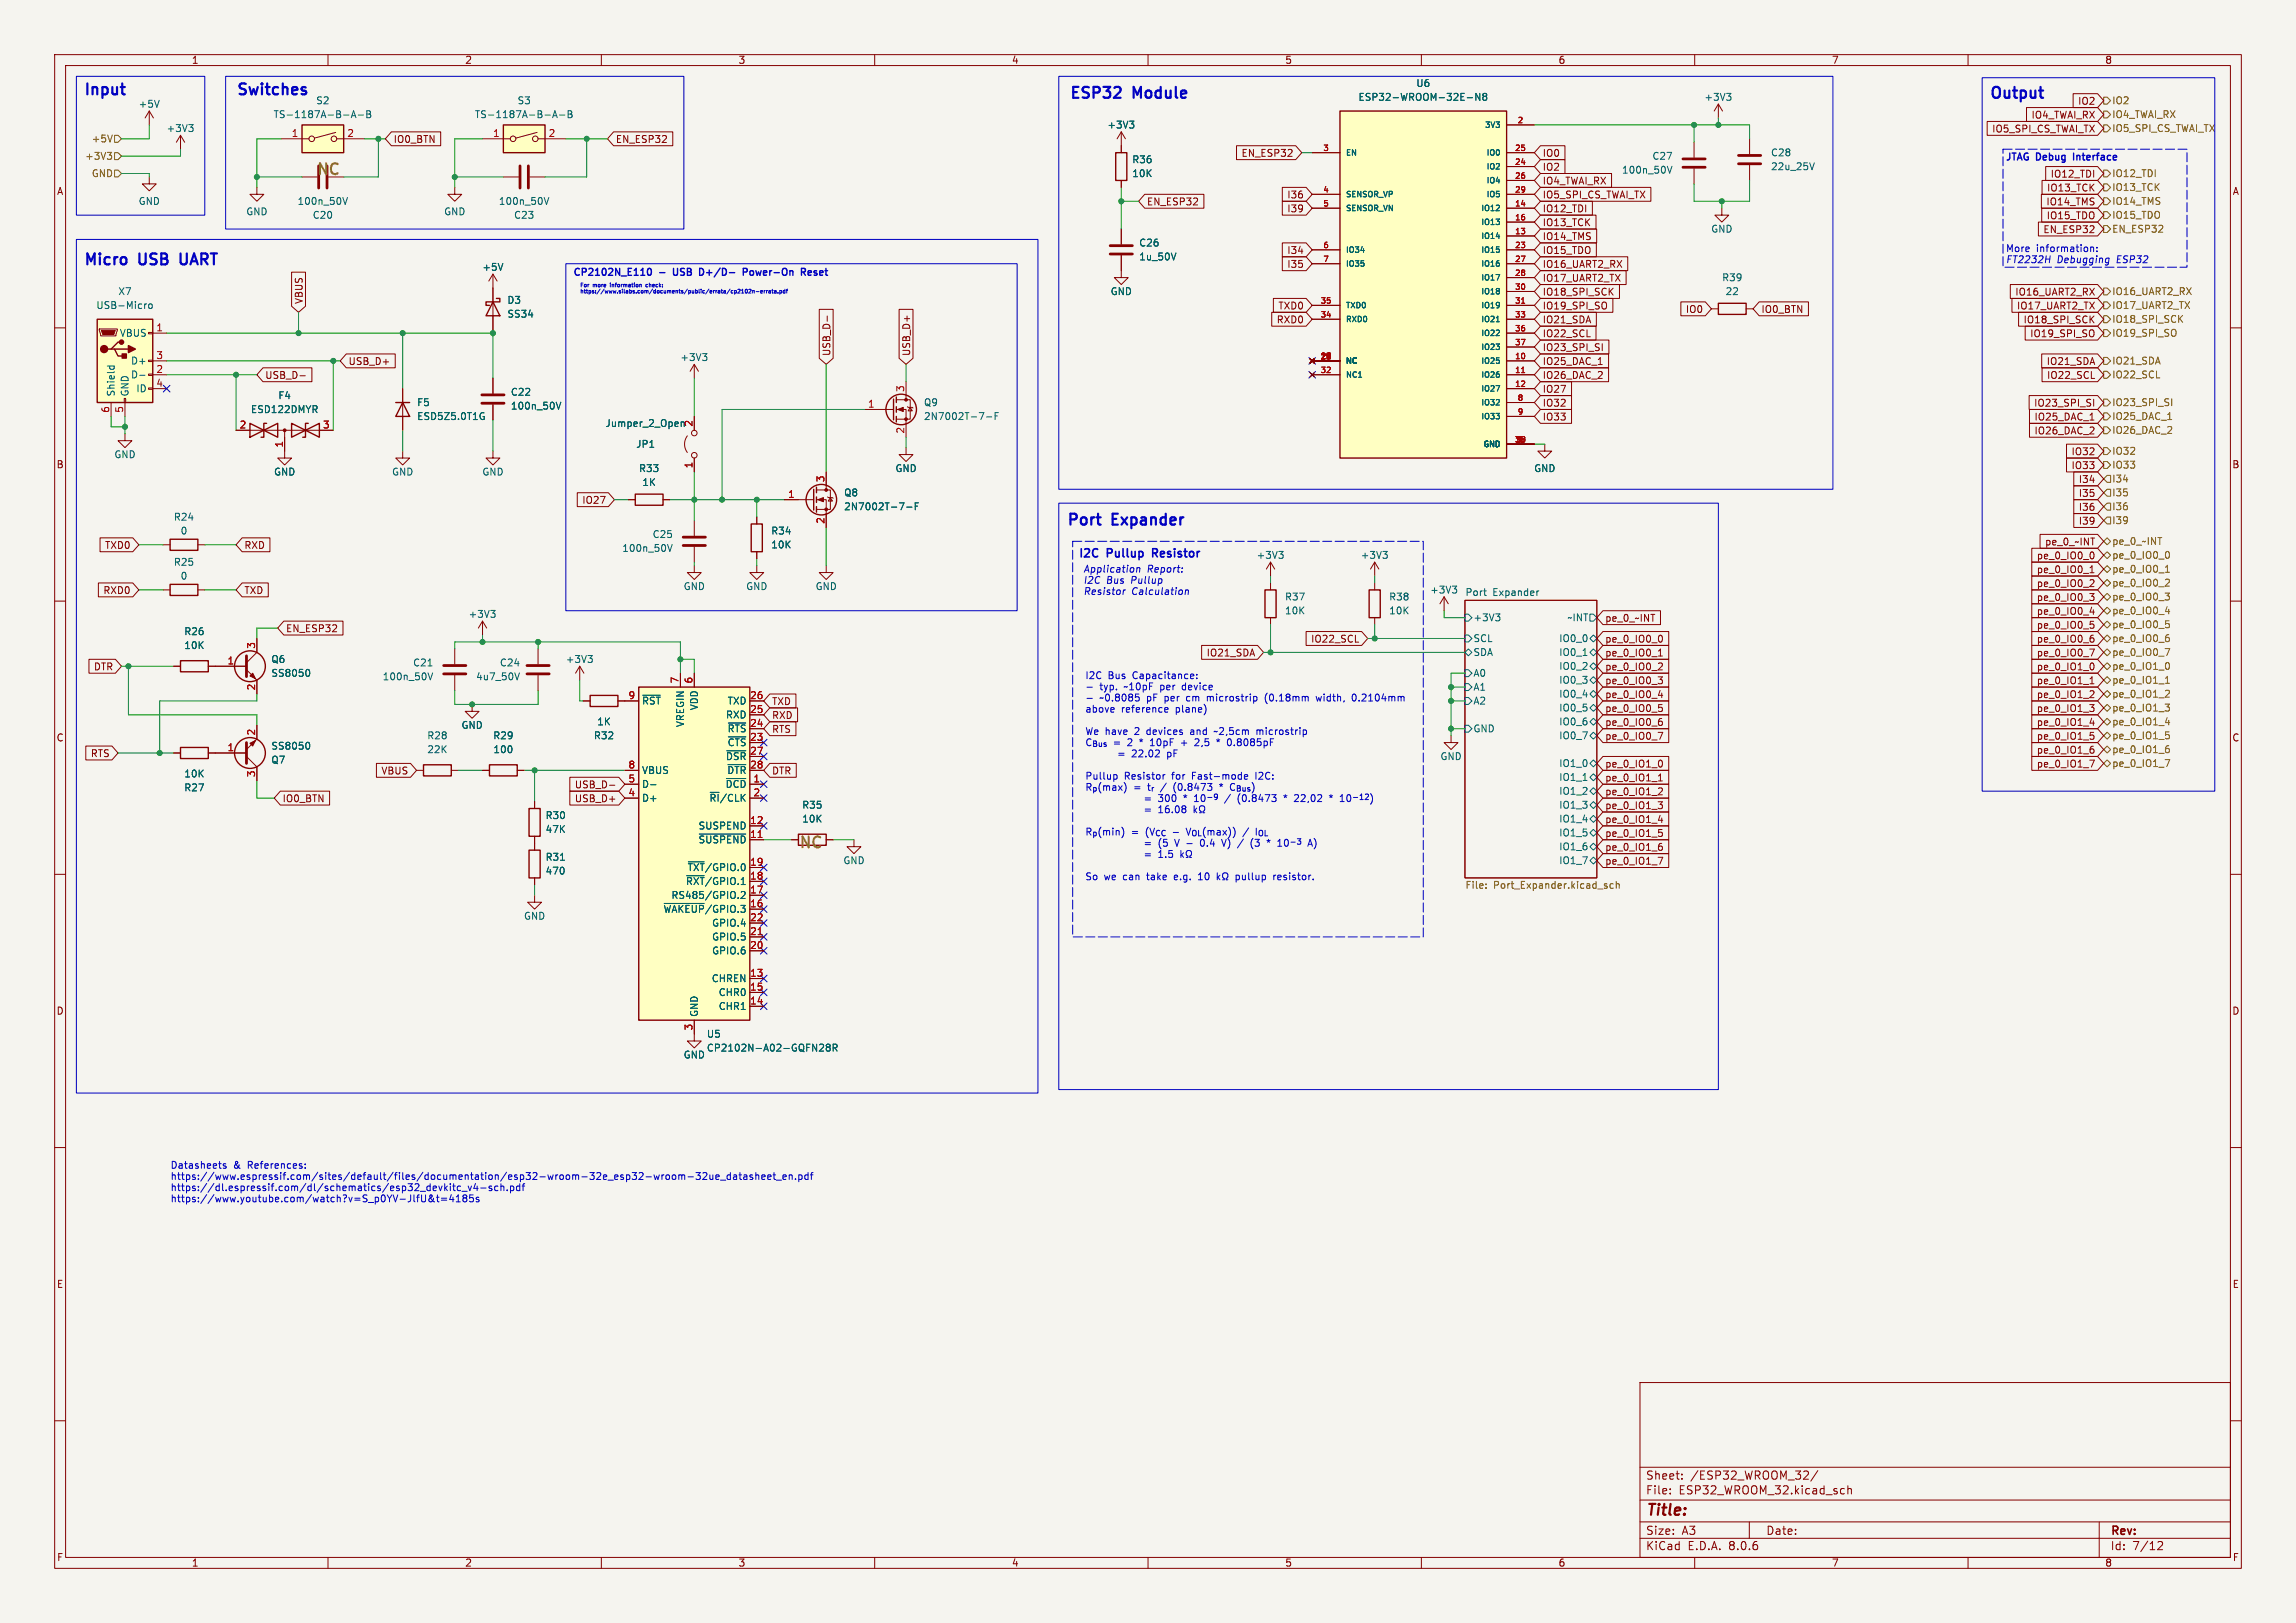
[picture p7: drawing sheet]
<svg xmlns="http://www.w3.org/2000/svg" width="420mm" height="297mm" viewBox="0 0 420 297" stroke-linecap="round" stroke-linejoin="round" font-family="sans-serif">
<defs><g id="words">
<g font-size="2.8" fill="#0000c2">
<text x="15.2" y="17.5">Input</text>
<text x="43.2" y="17.5">Switches</text>
<text x="195.6" y="18.2">ESP32</text>
<text x="207.4" y="18.2">Module</text>
<text x="363.9" y="18.2">Output</text>
<text x="15.2" y="48.6">Micro</text>
<text x="25.6" y="48.6">USB</text>
<text x="33.9" y="48.6">UART</text>
<text x="195.1" y="96.3">Port</text>
<text x="203.6" y="96.3">Expander</text>
</g>
<g font-size="2.8" fill="#f90">
<text x="57.8" y="32.1">NC</text>
<text x="146" y="155.3">NC</text>
</g>
<text font-size="2.8" fill="#840000" x="301" y="277.9">Title:</text>
<g font-size="2.1" fill="#0000c2">
<text x="197.2" y="102.1">I2C</text>
<text x="202.6" y="102.1">Pullup</text>
<text x="211.5" y="102.1">Resistor</text>
</g>
<g font-size="2.1" fill="#840000">
<text x="301" y="273.7">File:</text>
<text x="301" y="271">Sheet:</text>
<text x="307.1" y="273.7">ESP32_WROOM_32.kicad_sch</text>
<text x="309.2" y="271">/ESP32_WROOM_32/</text>
<text x="301" y="281.1">Size:</text>
<text x="307.6" y="281.1">A3</text>
<text x="323" y="281.1">Date:</text>
<text x="386" y="281.3">Rev:</text>
<text x="301" y="283.9">KiCad</text>
<text x="308.7" y="283.9">E.D.A.</text>
<text x="316.3" y="283.9">8.0.6</text>
<text x="386" y="283.9">Id:</text>
<text x="390.1" y="283.9">7/12</text>
</g>
<g font-size="1.8" fill="#840000">
<text x="35" y="11.9">1</text>
<text x="85" y="11.9">2</text>
<text x="135" y="11.9">3</text>
<text x="185" y="11.9">4</text>
<text x="235" y="11.9">5</text>
<text x="285" y="11.9">6</text>
<text x="335" y="11.9">7</text>
<text x="385" y="11.9">8</text>
<text x="371.5" y="21.9">IO4_TWAI_RX</text>
<text x="380" y="19.4">IO2</text>
<text x="71.9" y="26.4">IO0_BTN</text>
<text x="112.6" y="26.4">EN_ESP32</text>
<text x="227" y="28.9">EN_ESP32</text>
<text x="282.1" y="28.9">IO0</text>
<text x="364.3" y="24.5">IO5_SPI_CS_TWAI_TX</text>
<text x="10.3" y="35.9">A</text>
<text x="282.1" y="31.4">IO2</text>
<text x="282.1" y="34">IO4_TWAI_RX</text>
<text x="374.3" y="35.2">IO13_TCK</text>
<text x="375" y="32.7">IO12_TDI</text>
<text x="408.3" y="35.9">A</text>
<text x="209.7" y="37.8">EN_ESP32</text>
<text x="235.4" y="39.1">I39</text>
<text x="235.4" y="36.5">I36</text>
<text x="282.1" y="41.6">IO13_TCK</text>
<text x="282.1" y="36.5">IO5_SPI_CS_TWAI_TX</text>
<text x="282.1" y="39.1">IO12_TDI</text>
<text x="374.2" y="37.8">IO14_TMS</text>
<text x="374.3" y="40.3">IO15_TDO</text>
<text x="235.4" y="46.7">I34</text>
<text x="282.1" y="44.1">IO14_TMS</text>
<text x="282.1" y="46.7">IO15_TDO</text>
<text x="373.7" y="42.9">EN_ESP32</text>
<text x="235.4" y="49.2">I35</text>
<text x="282.1" y="49.2">IO16_UART2_RX</text>
<text x="282.1" y="51.8">IO17_UART2_TX</text>
<text x="55.6" y="55.7" transform="rotate(-90 55.6 55.7)">VBUS</text>
<text x="233.4" y="59.4">RXD0</text>
<text x="233.7" y="56.8">TXD0</text>
<text x="282.1" y="59.4">IO21_SDA</text>
<text x="282.1" y="54.3">IO18_SPI_SCK</text>
<text x="282.1" y="56.8">IO19_SPI_SO</text>
<text x="308.3" y="57.5">IO0</text>
<text x="322.1" y="57.5">IO0_BTN</text>
<text x="368.5" y="54.3">IO16_UART2_RX</text>
<text x="368.8" y="56.8">IO17_UART2_TX</text>
<text x="370.1" y="59.4">IO18_SPI_SCK</text>
<text x="152.1" y="65.2" transform="rotate(-90 152.1 65.2)">USB_D-</text>
<text x="166.7" y="65.2" transform="rotate(-90 166.7 65.2)">USB_D+</text>
<text x="282.1" y="61.9">IO22_SCL</text>
<text x="282.1" y="64.5">IO23_SPI_SI</text>
<text x="371.3" y="61.9">IO19_SPI_SO</text>
<text x="48.4" y="69.5">USB_D-</text>
<text x="63.7" y="67">USB_D+</text>
<text x="282.1" y="69.5">IO26_DAC_2</text>
<text x="282.1" y="67">IO25_DAC_1</text>
<text x="374.3" y="67">IO21_SDA</text>
<text x="374.3" y="69.5">IO22_SCL</text>
<text x="282.1" y="72.1">IO27</text>
<text x="282.1" y="74.6">IO32</text>
<text x="282.1" y="77.2">IO33</text>
<text x="372" y="74.6">IO23_SPI_SI</text>
<text x="372.1" y="77.2">IO25_DAC_1</text>
<text x="372.1" y="79.7">IO26_DAC_2</text>
<text x="378.8" y="83.5">IO32</text>
<text x="10.3" y="85.9">B</text>
<text x="378.8" y="86">IO33</text>
<text x="380.2" y="88.6">I34</text>
<text x="408.2" y="85.9">B</text>
<text x="106.4" y="92.4">IO27</text>
<text x="380.2" y="93.7">I36</text>
<text x="380.2" y="91.1">I35</text>
<text x="19.1" y="100.6">TXD0</text>
<text x="44.6" y="100.6">RXD</text>
<text x="374" y="100">pe_0_~INT</text>
<text x="380.2" y="96.2">I39</text>
<text x="372.5" y="102.6">pe_0_IO0_0</text>
<text x="372.5" y="105.1">pe_0_IO0_1</text>
<text x="372.5" y="107.6">pe_0_IO0_2</text>
<text x="18.8" y="108.9">RXD0</text>
<text x="44.6" y="108.9">TXD</text>
<text x="293.5" y="114">pe_0_~INT</text>
<text x="372.5" y="112.7">pe_0_IO0_4</text>
<text x="372.5" y="110.2">pe_0_IO0_3</text>
<text x="52.2" y="115.9">EN_ESP32</text>
<text x="239.7" y="117.8">IO22_SCL</text>
<text x="293.5" y="117.8">pe_0_IO0_0</text>
<text x="372.5" y="117.8">pe_0_IO0_6</text>
<text x="372.5" y="115.3">pe_0_IO0_5</text>
<text x="17.1" y="122.9">DTR</text>
<text x="220.6" y="120.3">IO21_SDA</text>
<text x="293.5" y="122.9">pe_0_IO0_2</text>
<text x="293.5" y="120.3">pe_0_IO0_1</text>
<text x="293.5" y="125.4">pe_0_IO0_3</text>
<text x="372.5" y="125.4">pe_0_IO1_1</text>
<text x="372.5" y="122.9">pe_0_IO1_0</text>
<text x="372.5" y="120.3">pe_0_IO0_7</text>
<text x="141.1" y="131.8">RXD</text>
<text x="141.1" y="129.2">TXD</text>
<text x="293.5" y="130.5">pe_0_IO0_5</text>
<text x="293.5" y="128">pe_0_IO0_4</text>
<text x="372.5" y="128">pe_0_IO1_2</text>
<text x="372.5" y="130.5">pe_0_IO1_3</text>
<text x="10.3" y="135.9">C</text>
<text x="141.1" y="134.3">RTS</text>
<text x="293.5" y="133">pe_0_IO0_6</text>
<text x="293.5" y="135.6">pe_0_IO0_7</text>
<text x="372.5" y="133">pe_0_IO1_4</text>
<text x="372.5" y="135.6">pe_0_IO1_5</text>
<text x="408.2" y="135.9">C</text>
<text x="16.5" y="138.7">RTS</text>
<text x="69.7" y="141.9">VBUS</text>
<text x="141.1" y="141.9">DTR</text>
<text x="293.5" y="143.2">pe_0_IO1_1</text>
<text x="293.5" y="140.7">pe_0_IO1_0</text>
<text x="372.5" y="140.7">pe_0_IO1_7</text>
<text x="372.5" y="138.1">pe_0_IO1_6</text>
<text x="51.6" y="147">IO0_BTN</text>
<text x="105" y="144.5">USB_D-</text>
<text x="105" y="147">USB_D+</text>
<text x="293.5" y="148.3">pe_0_IO1_3</text>
<text x="293.5" y="145.7">pe_0_IO1_2</text>
<text x="293.5" y="155.9">pe_0_IO1_6</text>
<text x="293.5" y="153.4">pe_0_IO1_5</text>
<text x="293.5" y="150.8">pe_0_IO1_4</text>
<text x="293.5" y="158.4">pe_0_IO1_7</text>
<text x="10.3" y="185.9">D</text>
<text x="408.2" y="185.9">D</text>
<text x="10.3" y="235.9">E</text>
<text x="408.3" y="235.9">E</text>
<text x="10.3" y="285.9">F</text>
<text x="35" y="286.9">1</text>
<text x="85" y="286.9">2</text>
<text x="135" y="286.9">3</text>
<text x="185" y="286.9">4</text>
<text x="235" y="286.9">5</text>
<text x="285" y="286.9">6</text>
<text x="335" y="286.9">7</text>
<text x="385" y="286.9">8</text>
<text x="408.3" y="285.9">F</text>
</g>
<g font-size="1.8" fill="#006464">
<text x="259" y="16.1">U6</text>
<text x="25.3" y="19.9">+5V</text>
<text x="49.9" y="21.8">TS-1187A-B-A-B</text>
<text x="57.7" y="19.3">S2</text>
<text x="86.8" y="21.8">TS-1187A-B-A-B</text>
<text x="94.6" y="19.3">S3</text>
<text x="202.5" y="23.7">+3V3</text>
<text x="248.4" y="18.6">ESP32-WROOM-32E-N8</text>
<text x="311.7" y="18.6">+3V3</text>
<text x="30.4" y="24.4">+3V3</text>
<text x="302.2" y="29.4">C27</text>
<text x="323.9" y="28.8">C28</text>
<text x="207" y="30.1">R36</text>
<text x="207" y="32.6">10K</text>
<text x="296.6" y="32">100n_50V</text>
<text x="323.9" y="31.3">22u_25V</text>
<text x="25.3" y="37.7">GND</text>
<text x="45" y="39.6">GND</text>
<text x="54.3" y="37.7">100n_50V</text>
<text x="57.1" y="40.2">C20</text>
<text x="81.1" y="39.6">GND</text>
<text x="91.2" y="37.7">100n_50V</text>
<text x="93.9" y="40.2">C23</text>
<text x="208.3" y="47.9">1u_50V</text>
<text x="208.3" y="45.3">C26</text>
<text x="312.9" y="42.8">GND</text>
<text x="88.1" y="49.8">+5V</text>
<text x="314.9" y="51.7">R39</text>
<text x="17.5" y="56.7">USB-Micro</text>
<text x="21.5" y="54.2">X7</text>
<text x="92.7" y="55.8">D3</text>
<text x="92.7" y="58.3">SS34</text>
<text x="203.1" y="54.2">GND</text>
<text x="315.6" y="54.2">22</text>
<text x="21.8" y="61.8">VBUS</text>
<text x="23.9" y="69.4">D-</text>
<text x="23.9" y="66.9">D+</text>
<text x="24.8" y="72">ID</text>
<text x="124.4" y="66.3">+3V3</text>
<text x="21.2" y="72.6" transform="rotate(-90 21.2 72.6)">Shield</text>
<text x="23.7" y="72.6" transform="rotate(-90 23.7 72.6)">GND</text>
<text x="45.8" y="75.8">ESD122DMYR</text>
<text x="50.8" y="73.3">F4</text>
<text x="76.2" y="74.5">F5</text>
<text x="76.2" y="77.1">ESD5Z5.0T1G</text>
<text x="93.4" y="75.2">100n_50V</text>
<text x="93.4" y="72.6">C22</text>
<text x="168.9" y="77.1">2N7002T-7-F</text>
<text x="168.9" y="74.5">Q9</text>
<text x="110.7" y="78.3">Jumper_2_Open</text>
<text x="116.3" y="82.1">JP1</text>
<text x="20.8" y="84">GND</text>
<text x="50" y="87.2">GND</text>
<text x="71.6" y="87.2">GND</text>
<text x="88.1" y="87.2">GND</text>
<text x="116.8" y="86.6">R33</text>
<text x="117.4" y="89.1">1K</text>
<text x="163.7" y="86.6">GND</text>
<text x="280.5" y="86.6">GND</text>
<text x="31.7" y="95.5">R24</text>
<text x="154.3" y="93.6">2N7002T-7-F</text>
<text x="154.3" y="91">Q8</text>
<text x="32.9" y="98">0</text>
<text x="113.7" y="101.2">100n_50V</text>
<text x="119.3" y="98.7">C25</text>
<text x="141" y="98">R34</text>
<text x="141" y="100.6">10K</text>
<text x="31.7" y="103.7">R25</text>
<text x="32.9" y="106.3">0</text>
<text x="229.8" y="102.5">+3V3</text>
<text x="248.8" y="102.5">+3V3</text>
<text x="85.6" y="113.3">+3V3</text>
<text x="125" y="108.2">GND</text>
<text x="136.4" y="108.2">GND</text>
<text x="149.1" y="108.2">GND</text>
<text x="235" y="110.1">R37</text>
<text x="235" y="112.6">10K</text>
<text x="254" y="110.1">R38</text>
<text x="254" y="112.6">10K</text>
<text x="261.5" y="108.8">+3V3</text>
<text x="268" y="109.1">Port</text>
<text x="269.4" y="113.9">+3V3</text>
<text x="273.1" y="109.1">Expander</text>
<text x="286.6" y="113.9">~INT</text>
<text x="33.6" y="116.4">R26</text>
<text x="33.6" y="119">10K</text>
<text x="269.4" y="117.7">SCL</text>
<text x="285.1" y="117.7">IO0_0</text>
<text x="49.5" y="121.5">Q6</text>
<text x="49.5" y="124.1">SS8050</text>
<text x="69.9" y="124.7">100n_50V</text>
<text x="75.5" y="122.1">C21</text>
<text x="87" y="124.7">4u7_50V</text>
<text x="91.3" y="122.1">C24</text>
<text x="103.4" y="121.5">+3V3</text>
<text x="269.4" y="120.2">SDA</text>
<text x="269.4" y="124.1">A0</text>
<text x="285.1" y="120.2">IO0_1</text>
<text x="285.1" y="125.3">IO0_3</text>
<text x="285.1" y="122.8">IO0_2</text>
<text x="117.3" y="129.1">~{RST}</text>
<text x="127.9" y="130.1" transform="rotate(-90 127.9 130.1)">VDD</text>
<text x="132.7" y="131.7">RXD</text>
<text x="133" y="129.1">TXD</text>
<text x="269.4" y="126.6">A1</text>
<text x="269.4" y="129.1">A2</text>
<text x="285.1" y="127.9">IO0_4</text>
<text x="285.1" y="130.4">IO0_5</text>
<text x="49.5" y="137.4">SS8050</text>
<text x="78.1" y="135.5">R28</text>
<text x="84.3" y="133.6">GND</text>
<text x="90.1" y="135.5">R29</text>
<text x="108.5" y="135.5">R32</text>
<text x="109.1" y="132.9">1K</text>
<text x="125.3" y="133.2" transform="rotate(-90 125.3 133.2)">VREGIN</text>
<text x="133" y="136.8">~{CTS}</text>
<text x="133" y="134.2">~{RTS}</text>
<text x="269.4" y="134.2">GND</text>
<text x="285.1" y="135.5">IO0_7</text>
<text x="285.1" y="132.9">IO0_6</text>
<text x="33.6" y="142.5">10K</text>
<text x="49.5" y="139.9">Q7</text>
<text x="78.1" y="138">22K</text>
<text x="90.2" y="138">100</text>
<text x="117.3" y="141.8">VBUS</text>
<text x="132.7" y="139.3">~{DSR}</text>
<text x="132.9" y="141.8">~{DTR}</text>
<text x="263.4" y="139.3">GND</text>
<text x="285.1" y="140.6">IO1_0</text>
<text x="285.1" y="143.1">IO1_1</text>
<text x="33.6" y="145">R27</text>
<text x="117.3" y="146.9">D+</text>
<text x="117.3" y="144.4">D-</text>
<text x="129.7" y="146.9">~{RI}/CLK</text>
<text x="132.6" y="144.4">~{DCD}</text>
<text x="146.6" y="148.2">R35</text>
<text x="285.1" y="148.2">IO1_3</text>
<text x="285.1" y="145.6">IO1_2</text>
<text x="99.7" y="150.1">R30</text>
<text x="99.7" y="152.6">47K</text>
<text x="127.7" y="154.5">~{SUSPEND}</text>
<text x="127.7" y="152">SUSPEND</text>
<text x="146.6" y="150.7">10K</text>
<text x="285.1" y="153.3">IO1_5</text>
<text x="285.1" y="155.8">IO1_6</text>
<text x="285.1" y="150.7">IO1_4</text>
<text x="99.7" y="160.2">470</text>
<text x="99.7" y="157.7">R31</text>
<text x="125.7" y="159.6">~{TXT}/GPIO.0</text>
<text x="154.2" y="158.3">GND</text>
<text x="285.1" y="158.3">IO1_7</text>
<text x="121.3" y="167.2">~{WAKEUP}/GPIO.3</text>
<text x="122.7" y="164.7">RS485/GPIO.2</text>
<text x="125.4" y="162.2">~{RXT}/GPIO.1</text>
<text x="95.8" y="168.5">GND</text>
<text x="130.2" y="172.3">GPIO.5</text>
<text x="130.2" y="169.8">GPIO.4</text>
<text x="130.1" y="179.9">CHREN</text>
<text x="130.2" y="174.9">GPIO.6</text>
<text x="131.4" y="185">CHR1</text>
<text x="131.4" y="182.5">CHR0</text>
<text x="127.9" y="186.2" transform="rotate(-90 127.9 186.2)">GND</text>
<text x="129.2" y="190.1">U5</text>
<text x="125" y="193.9">GND</text>
<text x="129.2" y="192.6">CP2102N-A02-GQFN28R</text>
</g>
<g font-size="1.8" fill="#725600">
<text x="386.3" y="21.8">IO4_TWAI_RX</text>
<text x="386.3" y="19.3">IO2</text>
<text x="15.5" y="29.4">+3V3</text>
<text x="16.7" y="26.3">+5V</text>
<text x="386.3" y="24.4">IO5_SPI_CS_TWAI_TX</text>
<text x="16.7" y="32.6">GND</text>
<text x="386.3" y="35.2">IO13_TCK</text>
<text x="386.3" y="32.6">IO12_TDI</text>
<text x="386.3" y="37.7">IO14_TMS</text>
<text x="386.3" y="40.2">IO15_TDO</text>
<text x="386.3" y="42.8">EN_ESP32</text>
<text x="386.3" y="56.7">IO17_UART2_TX</text>
<text x="386.3" y="54.2">IO16_UART2_RX</text>
<text x="386.3" y="59.3">IO18_SPI_SCK</text>
<text x="386.3" y="61.8">IO19_SPI_SO</text>
<text x="386.3" y="66.9">IO21_SDA</text>
<text x="386.3" y="69.4">IO22_SCL</text>
<text x="386.3" y="77.1">IO25_DAC_1</text>
<text x="386.3" y="74.5">IO23_SPI_SI</text>
<text x="386.3" y="79.6">IO26_DAC_2</text>
<text x="386.3" y="83.4">IO32</text>
<text x="386.3" y="88.5">I34</text>
<text x="386.3" y="86">IO33</text>
<text x="386.3" y="93.6">I36</text>
<text x="386.3" y="91">I35</text>
<text x="386.3" y="99.9">pe_0_~INT</text>
<text x="386.3" y="96.1">I39</text>
<text x="386.3" y="102.5">pe_0_IO0_0</text>
<text x="386.3" y="107.5">pe_0_IO0_2</text>
<text x="386.3" y="105">pe_0_IO0_1</text>
<text x="386.3" y="110.1">pe_0_IO0_3</text>
<text x="386.3" y="112.6">pe_0_IO0_4</text>
<text x="386.3" y="115.2">pe_0_IO0_5</text>
<text x="386.3" y="117.7">pe_0_IO0_6</text>
<text x="386.3" y="120.2">pe_0_IO0_7</text>
<text x="386.3" y="122.8">pe_0_IO1_0</text>
<text x="386.3" y="125.3">pe_0_IO1_1</text>
<text x="386.3" y="127.9">pe_0_IO1_2</text>
<text x="386.3" y="130.4">pe_0_IO1_3</text>
<text x="386.3" y="135.5">pe_0_IO1_5</text>
<text x="386.3" y="132.9">pe_0_IO1_4</text>
<text x="386.3" y="138">pe_0_IO1_6</text>
<text x="386.3" y="140.6">pe_0_IO1_7</text>
<text x="268" y="163">File:</text>
<text x="273.2" y="163">Port_Expander.kicad_sch</text>
</g>
<g font-size="1.8" fill="#a90000">
<text x="53.3" y="25.1">1</text>
<text x="63.4" y="25.1">2</text>
<text x="90.1" y="25.1">1</text>
<text x="100.3" y="25.1">2</text>
<text x="28.5" y="60.7">1</text>
<text x="28.5" y="65.8">3</text>
<text x="28.5" y="68.3">2</text>
<text x="28.5" y="70.9">4</text>
<text x="165.5" y="71.8" transform="rotate(-90 165.5 71.8)">3</text>
<text x="20.1" y="75.6" transform="rotate(-90 20.1 75.6)">6</text>
<text x="22.6" y="75.6" transform="rotate(-90 22.6 75.6)">5</text>
<text x="158.7" y="74.7">1</text>
<text x="43.7" y="78.5">2</text>
<text x="51.8" y="82" transform="rotate(-90 51.8 82)">1</text>
<text x="59" y="78.5">3</text>
<text x="126.7" y="78.2" transform="rotate(-90 126.7 78.2)">2</text>
<text x="165.5" y="79.4" transform="rotate(-90 165.5 79.4)">2</text>
<text x="126.7" y="85.8" transform="rotate(-90 126.7 85.8)">1</text>
<text x="150.9" y="88.3" transform="rotate(-90 150.9 88.3)">3</text>
<text x="144.1" y="91.2">1</text>
<text x="150.9" y="96" transform="rotate(-90 150.9 96)">2</text>
<text x="46.7" y="118.8" transform="rotate(-90 46.7 118.8)">3</text>
<text x="41.5" y="121.7">1</text>
<text x="124.2" y="125.2" transform="rotate(-90 124.2 125.2)">7</text>
<text x="126.7" y="125.2" transform="rotate(-90 126.7 125.2)">6</text>
<text x="46.7" y="126.4" transform="rotate(-90 46.7 126.4)">2</text>
<text x="114.9" y="128">9</text>
<text x="137.1" y="130.6">25</text>
<text x="137.1" y="128">26</text>
<text x="41.5" y="137.5">1</text>
<text x="46.7" y="134.7" transform="rotate(-90 46.7 134.7)">2</text>
<text x="137.1" y="135.6">23</text>
<text x="137.1" y="133.1">24</text>
<text x="46.7" y="142.3" transform="rotate(-90 46.7 142.3)">3</text>
<text x="114.9" y="143.3">5</text>
<text x="114.9" y="140.7">8</text>
<text x="137.1" y="138.2">27</text>
<text x="137.1" y="140.7">28</text>
<text x="137.7" y="143.3">1</text>
<text x="114.9" y="145.8">4</text>
<text x="137.7" y="145.8">2</text>
<text x="137.1" y="153.4">11</text>
<text x="137.1" y="150.9">12</text>
<text x="137.1" y="161">18</text>
<text x="137.1" y="158.5">19</text>
<text x="137.1" y="166.1">16</text>
<text x="137.1" y="163.6">17</text>
<text x="137.1" y="173.7">20</text>
<text x="137.1" y="171.2">21</text>
<text x="137.1" y="168.7">22</text>
<text x="137.1" y="178.8">13</text>
<text x="137.1" y="183.9">14</text>
<text x="137.1" y="181.4">15</text>
<text x="126.7" y="188.7" transform="rotate(-90 126.7 188.7)">3</text>
</g>
<g font-size="1.8" fill="#0000c2">
<text x="366.7" y="29.7">JTAG Debug</text>
<text x="379.8" y="29.7">Interface</text>
<text x="366.8" y="46.3">More</text>
<text x="372.5" y="46.3">information:</text>
<text x="104.8" y="50.6">CP2102N_E110</text>
<text x="120.7" y="50.6">-</text>
<text x="123.8" y="50.6">USB</text>
<text x="129" y="50.6">D+/D-</text>
<text x="137.5" y="50.6">Power-On</text>
<text x="148.7" y="50.6">Reset</text>
<text x="366.8" y="48.4">FT2232H</text>
<text x="376.2" y="48.4">Debugging</text>
<text x="387.3" y="48.4">ESP32</text>
<text x="198.1" y="105">Application</text>
<text x="198.1" y="107">I2C</text>
<text x="202.4" y="107">Bus</text>
<text x="207" y="107">Pullup</text>
<text x="209.8" y="105">Report:</text>
<text x="198.1" y="109.1">Resistor</text>
<text x="207" y="109.1">Calculation</text>
<text x="198.4" y="124.6">I2C</text>
<text x="202.7" y="124.6">Bus</text>
<text x="207.3" y="124.6">Capacitance:</text>
<text x="198.4" y="130.7">above</text>
<text x="201.2" y="126.6">typ.</text>
<text x="201.2" y="128.7">~0.8085</text>
<text x="205.1" y="130.7">reference</text>
<text x="205.8" y="126.6">~10pF</text>
<text x="209.9" y="128.7">pF</text>
<text x="212.5" y="126.6">per</text>
<text x="213.3" y="128.7">per</text>
<text x="215.2" y="130.7">plane)</text>
<text x="216.7" y="126.6">device</text>
<text x="217.5" y="128.7">cm</text>
<text x="221.5" y="128.7">microstrip</text>
<text x="232.3" y="128.7">(0.18mm</text>
<text x="241.9" y="128.7">width,</text>
<text x="248.6" y="128.7">0.2104mm</text>
<text x="198.4" y="134.8">We have</text>
<text x="198.4" y="136.9">C_{Bus}</text>
<text x="203.6" y="136.9">=</text>
<text x="206.4" y="136.9">2</text>
<text x="207.7" y="134.8">2</text>
<text x="208.8" y="136.9">*</text>
<text x="210.1" y="134.8">devices</text>
<text x="210.9" y="136.9">10pF</text>
<text x="216.7" y="136.9">+</text>
<text x="218.2" y="134.8">and</text>
<text x="219.5" y="136.9">2,5</text>
<text x="222.9" y="134.8">~2,5cm</text>
<text x="223.7" y="136.9">*</text>
<text x="225.8" y="136.9">0.8085pF</text>
<text x="230.7" y="134.8">microstrip</text>
<text x="198.4" y="143">Pullup</text>
<text x="205.7" y="143">Resistor</text>
<text x="208.2" y="138.9">22.02</text>
<text x="214.5" y="143">for</text>
<text x="214.8" y="138.9">pF</text>
<text x="218.3" y="143">Fast-mode</text>
<text x="230.2" y="143">I2C:</text>
<text x="198.4" y="145">R_{p}(max)=</text>
<text x="210.1" y="145">t_{r}/</text>
<text x="211.3" y="147.1">=</text>
<text x="211.3" y="149.1">=</text>
<text x="214.1" y="147.1">300</text>
<text x="214.1" y="149.1">16.08</text>
<text x="215.1" y="145">(0.8473</text>
<text x="218.9" y="147.1">*</text>
<text x="221" y="147.1">10^{-9}/</text>
<text x="223.8" y="145">*</text>
<text x="225.9" y="145">C_{Bus})</text>
<text x="229.3" y="147.1">(0.8473</text>
<text x="238" y="147.1">*</text>
<text x="240.1" y="147.1">22,02</text>
<text x="246.7" y="147.1">*</text>
<text x="248.9" y="147.1">10^{-12})</text>
<text x="198.4" y="153.2">R_{p}(min)=</text>
<text x="209.7" y="153.2">(V_{CC}</text>
<text x="211.3" y="155.3">=</text>
<text x="214.1" y="155.3">(5</text>
<text x="217.3" y="155.3">V -</text>
<text x="217.6" y="153.2">V_{OL}(max))/</text>
<text x="222.3" y="155.3">0.4</text>
<text x="229.6" y="155.3">/</text>
<text x="230.6" y="153.2">I_{OL}</text>
<text x="232.1" y="155.3">(3</text>
<text x="235.3" y="155.3">*</text>
<text x="237.5" y="155.3">10^{-3}A)</text>
<text x="198.4" y="161.4">So</text>
<text x="202" y="161.4">we</text>
<text x="205.6" y="161.4">can</text>
<text x="210.1" y="161.4">take</text>
<text x="211.3" y="157.3">=</text>
<text x="214.1" y="157.3">1.5</text>
<text x="215.3" y="161.4">e.g.</text>
<text x="219.9" y="161.4">10</text>
<text x="227.1" y="161.4">pullup</text>
<text x="234.2" y="161.4">resistor.</text>
<text x="31.1" y="214">Datasheets</text>
<text x="42.7" y="214">&amp;</text>
<text x="45.4" y="214">References:</text>
<text x="31.1" y="216">https://www.espressif.com/sites/default/files/documentation/esp32-wroom-32e_esp32-wroom-32ue_datasheet_en.pdf</text>
<text x="31.1" y="218.1">https://dl.espressif.com/dl/schematics/esp32_devkitc_v4-sch.pdf</text>
<text x="31.1" y="220.1">https://www.youtube.com/watch?v=S_p0YV-JlfU&amp;t=4185s</text>
</g>
<g font-size="1.4" fill="#006464">
<text x="271.5" y="23.6">3V3</text>
<text x="246.1" y="28.7">EN</text>
<text x="271.8" y="28.7">IO0</text>
<text x="271.8" y="31.2">IO2</text>
<text x="271.8" y="33.8">IO4</text>
<text x="246.1" y="36.3">SENSOR_VP</text>
<text x="246.1" y="38.8">SENSOR_VN</text>
<text x="270.8" y="38.8">IO12</text>
<text x="270.8" y="41.4">IO13</text>
<text x="271.8" y="36.3">IO5</text>
<text x="246.1" y="46.5">IO34</text>
<text x="270.8" y="43.9">IO14</text>
<text x="270.8" y="46.5">IO15</text>
<text x="246.1" y="49">IO35</text>
<text x="270.8" y="49">IO16</text>
<text x="270.8" y="51.5">IO17</text>
<text x="246.1" y="59.2">RXD0</text>
<text x="246.1" y="56.6">TXD0</text>
<text x="270.8" y="54.1">IO18</text>
<text x="270.8" y="56.6">IO19</text>
<text x="270.8" y="59.2">IO21</text>
<text x="270.8" y="61.7">IO22</text>
<text x="270.8" y="64.2">IO23</text>
<text x="246.1" y="66.8">NC</text>
<text x="246.1" y="69.3">NC1</text>
<text x="270.8" y="66.8">IO25</text>
<text x="270.8" y="69.3">IO26</text>
<text x="270.8" y="71.9">IO27</text>
<text x="270.8" y="74.4">IO32</text>
<text x="270.8" y="76.9">IO33</text>
<text x="271.2" y="82">GND</text>
</g>
<g font-size="1.4" fill="#a90000">
<text x="277.5" y="22.6">2</text>
<text x="242" y="27.7">3</text>
<text x="277" y="27.7">25</text>
<text x="242" y="35.3">4</text>
<text x="277" y="30.2">24</text>
<text x="277" y="32.8">26</text>
<text x="277" y="35.3">29</text>
<text x="242" y="37.8">5</text>
<text x="277" y="37.8">14</text>
<text x="277" y="40.4">16</text>
<text x="242" y="45.5">6</text>
<text x="277" y="42.9">13</text>
<text x="277" y="45.5">23</text>
<text x="242" y="48">7</text>
<text x="277" y="48">27</text>
<text x="277" y="50.5">28</text>
<text x="277" y="53.1">30</text>
<text x="241.5" y="58.2">34</text>
<text x="241.5" y="55.6">35</text>
<text x="277" y="55.6">31</text>
<text x="277" y="58.2">33</text>
<text x="241.5" y="65.8">17</text>
<text x="242.3" y="65.8">1</text>
<text x="242.3" y="65.8">2</text>
<text x="277" y="65.8">10</text>
<text x="277" y="60.7">36</text>
<text x="277" y="63.2">37</text>
<text x="241.5" y="68.3">32</text>
<text x="277" y="68.3">11</text>
<text x="277" y="70.9">12</text>
<text x="277.5" y="73.4">8</text>
<text x="277.5" y="75.9">9</text>
<text x="277" y="81">15</text>
<text x="277.5" y="81">1</text>
</g>
<g font-size="1" fill="#0000c2">
<text x="106" y="52.6">For</text>
<text x="106" y="53.7">https://www.silabs.com/documents/public/errata/cp2102n-errata.pdf</text>
<text x="108.6" y="52.6">more</text>
<text x="112" y="52.6">information</text>
<text x="118.9" y="52.6">check:</text>
</g>
</g></defs>
<path d="M0 0h420v297h-420z" fill="#f5f4ef" stroke="#f5f4ef" stroke-width=".18"/>
<g fill="none" stroke="#840000" stroke-width=".18">
<path d="M10 10h400v277h-400zM12 12h396v273h-396zM60 10v2M110 10v2M160 10v2M210 10v2M260 10v2M310 10v2M360 10v2M55.2 32.4h2.8M60.1 32.4h2.8M83.2 34.3v1.3h1.3l-1.3 1.2-1.3-1.2h1.3"/>
<path d="M10 60h2M90.2 50.2v10.1M90.2 50.2l-.8 1.2M90.2 50.2l.7 1.2M408 60h2M22.9 79.4v1.2h1.2l-1.2 1.3-1.3-1.3h1.3M73.7 71.1v7.6M90.2 69.2v2.8M90.2 74v2.8M125.7 79.8a2.54 2.54 0 0 0 0 3M127 76.2v2.5M158.1 74.9h5.3"/>
<path d="M164 74.9h1.7v5.1M164 73.2h2.5v3.5h-2.5M165.7 69.9v3.3M166 74.4l.1 .1h.8l.1 .2M166.5 74.5l.4 .7h-.8zM29.8 99.7h1.3M36.2 99.7h1.3M90.2 82.6v1.2h1.2l-1.2 1.3-1.3-1.3h1.3M114.9 91.4h1.3M121.3 91.4h1.3M127 83.8v2.6M127 95.3v2.7"/>
<path d="M138.4 94.6v1.3M143.5 91.4h5.3M149.4 91.4h1.7v5.1M149.4 89.7h2.5v3.5h-2.5M151.1 86.4v3.3M151.4 90.9l.1 .2h.8l.1 .1M151.9 91.1l.4 .6h-.8zM165.7 81.9v1.3h1.3l-1.3 1.3-1.2-1.3h1.2M10 110h2M29.8 108h1.3M36.2 108h1.3M47 116.8v2.6l-1.9 1.9"/>
<path d="M83.2 118.7v2.8M88.3 113.7l-.8 1.2M88.3 113.7v2.5M88.3 113.7l.7 1.2M98.4 118.7v2.8M127 103.5v1.3h1.3l-1.3 1.2-1.3-1.2h1.3M127 100.1v2.8M138.4 103.5v1.3h1.3l-1.3 1.2-1.2-1.2h1.2M138.4 101v1.2M151.1 103.5v1.3h1.3l-1.3 1.2-1.2-1.2h1.2M232.4 102.9l-.8 1.2M232.4 102.9v2.5"/>
<path d="M232.4 106.7v1.3M232.4 113v1.3M232.4 102.9l.8 1.2M251.5 102.9l-.8 1.2M251.5 102.9v2.5M251.5 106.7v1.3M251.5 113v1.3M251.5 102.9l.7 1.2M264.2 109.2l-.8 1.3M264.2 109.2v2.6M264.2 109.2l.7 1.3M268 109.9h24.1v50.8h-24.1z"/>
<path d="M408 110h2M31.7 137.8h1.3M31.7 121.9h1.3M38.1 137.8h7M38.1 121.9h7M45.1 122.6l1.9 1.9v2.5M45.1 138.4l1.9 1.9v2.6M47 132.7v2.6l-1.9 1.9M83.2 123.6v2.8M98.4 123.6v2.8M106 121.9l-.7 1.3M106 121.9v2.6"/>
<path d="M106 121.9l.8 1.3M106.7 128.3h1.2M113 128.3h1.3M265.4 134.6v1.3h1.3l-1.3 1.3-1.2-1.3h1.2M10 160h2M76.2 141h1.3M82.5 141h1.3M97.8 146.7v1.3M97.8 153v2.6M408 160h2M97.8 163.8v1.3h1.3l-1.3 1.3-1.3-1.3h1.3M97.8 160.7v1.2"/>
<path d="M127 189.2v1.3h1.3l-1.3 1.3-1.3-1.3h1.3M10 210h2M408 210h2M10 260h2M300 253h108v32h-108zM408 260h2M300 278.5h108M300 274.5h108M300 268.5h108M305.5 273.2v.2M305.5 272.5v.1M307.7 270.5v.2"/>
<path d="M307.7 269.8v.1M320 278.5v3M329.9 270.7h.9M330.7 269.3v.5M332.5 269.1l-1.3 1.9M336.9 272.4l.5 .1M337.4 273.3l-.5 .1M338 272.5l.2-.1 .4 .1 .1 .9M338 271.9v1.5M384 278.5v6.5M60 285v2M110 285v2"/>
<path d="M160 285v2M210 285v2M260 285v2M300 281.5h108M310 285v2M360 285v2M394.7 282.2l.6-.1 .2 .1 .1 .3-.9 1.1h.9"/>
<circle cx="127" cy="79.2" r=".51"/>
<circle cx="127" cy="83.3" r=".51"/>
</g>
<g fill="none" stroke="#006464" stroke-width=".18">
<path d="M62.7 36.1l.4 1.3 .5-1.3M92 48.2l-.4 1.3M88.2 75.5l.3 .1M88.3 76.2h.3v.5l-.4 .1M101.7 73.6l.5 1.3 .4-1.3M124.6 77.2v.8M125 77.2l-.4 .1M180.5 76.3h.9M182 76.1h.4M182.6 75.5h-.6v1.3M122.1 99.6l.4 1.3 .5-1.3M165.8 92.8h1"/>
<path d="M167.4 92.6h.4M168 92h-.6v1.3M89.8 111.7h.8l-.5 .5M90.3 112.2l.3 .2v.3l-.3 .3M107.6 120h.7l-.4 .4M233.9 100.9h.8l-.4 .5M234.5 101.4l.2 .2v.3l-.2 .3M253 100.9h.8l-.5 .5M253.5 101.4l.3 .2v.3l-.3 .3M265.7 107.3h.8l-.5 .4M266.2 107.7l.3 .3v.3l-.3 .2M268 119.4l.6-.7 .6 .7-.6 .6z"/>
<path d="M268 116.2h.6l.6 .6-.6 .7h-.6zM268 112.4h.6l.6 .6-.6 .7h-.6zM271.4 108.1h.5M271.8 109h.1M273.6 112.3h.8l-.5 .5M274.1 112.8l.3 .3v.3l-.3 .2M281.5 108.1l-.2 .1M289.6 120h.7M290.8 112.4h.7l.6 .6-.6 .7h-.7zM290.8 116.8l.7-.6 .6 .6-.6 .7zM290.8 119.4l.7-.7 .6 .7-.6 .6zM56.4 122.5a.79 .79 0 0 1 0 1.3"/>
<path d="M56.4 135.8a.79 .79 0 0 1 0 1.3M78.3 123.1l.4 1.3 .4-1.3M78.3 121.9h.7M95 123.1l-.4 1.3M108.1 120.4l.2 .3v.3l-.2 .2M268 122.6h.6l.6 .6-.6 .6h-.6zM268 125.1h.6l.6 .6-.6 .7h-.6zM268 132.7h.6l.6 .7-.6 .6h-.6zM268 127.6h.6l.6 .7-.6 .6h-.6zM290.8 129.5l.7-.6 .6 .6-.6 .7zM290.8 124.5l.7-.7 .6 .7-.6 .6zM290.8 121.9l.7-.6 .6 .6-.6 .7z"/>
<path d="M290.8 134.6l.7-.6 .6 .6-.6 .7zM290.8 132.1l.7-.7 .6 .7-.6 .6zM290.8 139.7l.7-.6 .6 .6-.6 .6zM291.5 126.4l.6 .6-.6 .6-.7-.6zM102.5 157.4h.8M289.6 142.8h.7M290.8 142.2l.7-.6 .6 .6-.6 .7zM290.8 147.3l.7-.6 .6 .6-.6 .7zM290.8 144.8l.7-.7 .6 .7-.6 .6zM290.8 152.4l.7-.6 .6 .6-.6 .6zM290.8 154.9l.7-.6 .6 .6-.6 .7zM290.8 149.9l.7-.7 .6 .7-.6 .6z"/>
<path d="M290.8 157.5l.7-.7 .6 .7-.6 .6z"/>
</g>
<path d="M271.8 162.4v.2M271.8 161.8v.1M293.8 162.1l.2 .2-.2 .3M293.8 161.7l.2 .1M295.1 161.8l-.4-.1-.2 .3 .1 .5h.5M295.6 161.8l.2-.1 .3 .1 .1 .8M295.6 161.3v1.3" fill="none" stroke="#725600" stroke-width=".18"/>
<g fill="none" stroke="#840000" stroke-width=".25">
<path d="M90.2 55.2l1.2 2.6h-2.5zM90.8 54.6h.6v.6h-2.5v.7h.6M72.4 73.7h2.5M73.7 73.7l1.2 2.5h-2.5zM163.4 73v3.8M164 72.6v1.1M164 74.4v1M164 76.2v1M31.1 98.7h5.1v2h-5.1zM116.2 90.4h5.1v2.1h-5.1zM137.4 95.9h2v5.1h-2zM148.8 89.5v3.8"/>
<path d="M149.4 89.2v1M149.4 90.9v1M149.4 92.7v1M31.1 106.9h5.1v2.1h-5.1zM231.4 108h2v5h-2zM250.4 108h2.1v5h-2.1zM33 136.8h5.1v2h-5.1zM33 120.9h5.1v2h-5.1zM77.5 140h5v2h-5zM107.9 127.3h5.1v2h-5.1zM96.8 155.6h2v5.1h-2zM96.8 148h2v5h-2z"/>
<circle cx="164.8" cy="74.9" r="2.79"/>
<circle cx="150.2" cy="91.4" r="2.79"/>
<circle cx="45.7" cy="137.8" r="2.82"/>
<circle cx="45.7" cy="121.9" r="2.82"/>
</g>
<path d="M58.3 30.4v4M59.8 30.4v4M88.1 73.8h4.1M88.1 72.3h4.1M125 99.8h4M125 98.3h4M45.1 120v3.8M45.1 135.9v3.8M81.2 123.3h4M81.2 121.8h4M96.4 123.3h4.1M96.4 121.8h4.1" fill="none" stroke="#840000" stroke-width=".51"/>
<g fill="#840000" stroke="#840000" stroke-width=".18">
<path d="M45.7 123.7l.5-.5 .5 1z"/>
<path d="M45.7 136l1-.5-.5 1z"/>
<path d="M164.2 74.9l1-.4v.8z"/>
<path d="M149.6 91.4l1-.3v.7z"/>
<circle cx="165.7" cy="76.7" r=".25"/>
<circle cx="165.7" cy="73.2" r=".25"/>
<circle cx="151.1" cy="93.2" r=".25"/>
<circle cx="151.1" cy="89.7" r=".25"/>
</g>
<path d="M55.2 22.9h7.7v5h-7.7z" fill="#ffffc2"/>
<g fill="none" stroke="#840000" stroke-width=".18">
<path d="M27.3 32.4v1.3h1.3l-1.3 1.2-1.3-1.2h1.3M27.3 20.3l-.8 1.3M27.3 20.3v2.6M27.3 20.3l.8 1.3M33 24.8l-.7 1.2M33 24.8v2.5M33 24.8l.8 1.2M47 34.3v1.3h1.3l-1.3 1.2-1.3-1.2h1.3M51.4 25.4h5.1M61.4 24.2l-3.9 1.1M61.6 25.4h5.1M127 66.7l-.8 1.2"/>
<path d="M127 66.7v2.5M127 66.7l.8 1.2"/>
<circle cx="57" cy="25.4" r=".51"/>
<circle cx="61.1" cy="25.4" r=".51"/>
</g>
<path d="M55.2 22.9h7.7v5h-7.7z" fill="none" stroke="#840000" stroke-width=".25"/>
<path d="M29.1 18.4l-.4 1.2M34.5 22.8h.8l-.4 .5M35.1 23.3l.2 .2v.3l-.2 .3M62.9 21.1h.9M64.3 21.5l.4-1.2 .4 1.2M64.4 21.2h.6M65.5 21.1h1M67.1 20.3h.4l.3 .2-.3 .4 .3 .1v.3l-.2 .2h-.5zM67.1 20.9h.4M128.5 64.7h.8l-.4 .5M129.1 65.2l.2 .2v.3l-.2 .3" fill="none" stroke="#006464" stroke-width=".18"/>
<path d="M17.8 58.4h10.1v15.3h-10.1z" fill="#ffffc2"/>
<path d="M17.8 58.4h10.1v15.3h-10.1zM20.3 63.9h.7l.6 1.3h1.3M21 63.9h2.5M22.2 62.6h-.6l-1.3 1.3h-.6" fill="none" stroke="#840000" stroke-width=".25"/>
<g fill="#840000" stroke="#840000" stroke-width=".25">
<path d="M23.5 63.2l1.3 .7-1.3 .6z"/>
<path d="M22.4 64.8h.7v.7h-.7z"/>
<circle cx="19" cy="63.9" r=".63"/>
<circle cx="22.2" cy="62.6" r=".38"/>
</g>
<g fill="none" stroke="#840000" stroke-width=".18">
<path d="M18.2 60.2h3.3v.3l-.3 1h-2.8zM20.3 73.7v2.5M22.7 72.9h.3v.8h-.3zM22.9 73.7v2.5M27.2 71h.7v.2h-.7zM27.2 68.5h.7v.2h-.7zM27.2 65.9h.7v.3h-.7zM27.2 60.8h.7v.3h-.7zM27.9 61h2.6M27.9 68.6h2.6M27.9 66h2.6M27.9 71.1h2.6"/>
<path d="M156.2 153.7v1.2h1.3l-1.3 1.3-1.3-1.3h1.3"/>
</g>
<path d="M18.5 60.5h2.6l-.3 .7h-2z" fill="#840000" stroke="#840000" stroke-width=".18"/>
<path d="M26.8 55.6l-.2 .1M27.2 55.7l.2-.1 .4 .1v.5l-.1 .2-.3 .1-.2-.2zM19.6 67h1.3M20.1 67v.3M20.8 67l.1 .3M25.6 68.7h.9" fill="none" stroke="#006464" stroke-width=".18"/>
<path d="M116.8 125.7h20.4v61h-20.4z" fill="#ffffc2"/>
<path d="M204.1 27.9h2v5.1h-2zM89.5 140h5.1v2h-5.1zM116.8 125.7h20.4v61h-20.4zM146 152.7h5.1v2h-5.1z" fill="none" stroke="#840000" stroke-width=".25"/>
<g fill="none" stroke="#840000" stroke-width=".18">
<path d="M92.1 32.4h2.8M96.9 32.4h2.8M205.1 24.1v3.8M205.1 33v1.3M205.1 24.1l-.8 1.3M205.1 24.1l.8 1.3M320 25.4v2.8M320 30.2v2.8M86.4 128.9v1.3h1.2l-1.2 1.2-1.3-1.2h1.3M114.3 128.3h2.5M124.5 123.2v2.5M127 123.2v2.5"/>
<path d="M137.2 135.9h2.5M137.2 133.4h2.5M137.2 130.8h2.5M137.2 128.3h2.5M137.2 138.4h2.5M88.3 141h1.2M94.6 141h1.3M114.3 143.5h2.5M114.3 146.1h2.5M114.3 141h2.5M137.2 143.5h2.5M137.2 153.7h2.5"/>
<path d="M137.2 151.1h2.5M137.2 158.8h2.5M137.2 146.1h2.5M137.2 141h2.5M144.8 153.7h1.2M151.1 153.7h1.3M137.2 179.1h2.5M137.2 166.4h2.5M137.2 163.8h2.5M137.2 161.3h2.5M137.2 174h2.5M137.2 171.5h2.5"/>
<path d="M137.2 168.9h2.5M127 186.7v2.5M137.2 184.2h2.5M137.2 181.6h2.5"/>
</g>
<g fill="none" stroke="#006464" stroke-width=".18">
<path d="M99.5 36.1l.5 1.3 .4-1.3M206.6 22.2h.8l-.4 .5M207.2 22.7l.2 .2v.3l-.2 .2M331.9 29.8l-.4 1.3M117.6 127.2h3.2M132.9 137.4h3.5M133.2 139.9h3.2M133.2 134.8h3.2M133.2 132.3h3.2M119 143.6h1M125.9 157.7h2.9M127.9 152.6h8.5"/>
<path d="M132.9 142.5h3.5M121.5 165.3h7.3M125.6 160.2h3.2M135 164.3v.1M135.6 163.3l.5-.2 .2 .4-.8 .9h.8M150 191.1h.4l.3 .3-.8 .9h.8M151.4 191.6l-.3-.2 .3-.3h.2l.3 .2-.3 .3M151.4 191.6l-.3 .3 .1 .3 .2 .1h.3l.2-.2v-.2l-.3-.3M151.4 191.6h.2M152.4 191.7h.6l.1-.2v-.3l-.7-.1v1.2M152.7 191.7l.4 .6"/>
</g>
<path d="M138.7 153.3h.7M138.7 171h.7" fill="none" stroke="#a90000" stroke-width=".18"/>
<path d="M95.1 30.4v4M96.6 30.4v4M318 30h4.1M318 28.4h4.1" fill="none" stroke="#840000" stroke-width=".51"/>
<path d="M92.1 22.9h7.6v5h-7.6z" fill="#ffffc2"/>
<g fill="none" stroke="#840000" stroke-width=".18">
<path d="M88.3 25.4h5M98.2 24.2l-3.8 1.1M98.4 25.4h5.1M282.6 81.3v1.3h1.2l-1.2 1.2-1.3-1.2h1.3"/>
<circle cx="93.9" cy="25.4" r=".51"/>
<circle cx="97.9" cy="25.4" r=".51"/>
</g>
<path d="M92.1 22.9h7.6v5h-7.6z" fill="none" stroke="#840000" stroke-width=".25"/>
<path d="M99.7 21.1h1M101.1 21.5l.4-1.2 .4 1.2M101.2 21.2h.6M102.4 21.1h.9M103.9 20.3h.5l.2 .2-.2 .4 .2 .1 .1 .3-.3 .2h-.5zM103.9 20.9h.5" fill="none" stroke="#006464" stroke-width=".18"/>
<path d="M245.1 20.3h30.5v63.5h-30.5z" fill="#ffffc2"/>
<path d="M245.1 20.3h30.5v63.5h-30.5zM314.3 55.5h5.1v2h-5.1zM45.7 77.5v2.5l5.1-2.5v2.5zM48.8 77.5h-.5v2.5h-.5M53.3 77.5v2.5l5.1-2.5v2.5zM56.4 77.5h-.5v2.5h-.5" fill="none" stroke="#840000" stroke-width=".25"/>
<g fill="none" stroke="#840000" stroke-width=".18">
<path d="M314.3 19.1l-.7 1.2M314.3 19.1v2.5M314.3 19.1l.8 1.2M370.7 19.7h13l1.1 1.3-1.1 1.2h-13zM379.2 17.1h4.5l1.1 1.3-1.1 1.3h-4.5zM71.6 24.1h9v2.6h-9l-1.1-1.3zM112.2 24.1h10.9v2.6h-10.9l-1.1-1.3zM205.1 26.7v1.2M205.1 33v1.3M209.4 35.6h10.8v2.5h-10.8l-1.1-1.3zM226.2 26.7h10.8l1.1 1.2-1.1 1.3h-10.8zM234.6 36.8h4.3l1.1 1.3-1.1 1.3h-4.3z"/>
<path d="M234.6 34.3h4.3l1.1 1.3-1.1 1.2h-4.3zM240 38.1h5.1M240 27.9h5.1M240 35.6h5.1M275.6 38.1h5.1M275.6 22.9h5.1M275.6 30.5h5.1M275.6 27.9h5.1M275.6 33h5.1M275.6 35.6h5.1M281.8 29.2h4.5v2.6h-4.5l-1.1-1.3zM281.8 26.7h4.5v2.5h-4.5l-1.1-1.3z"/>
<path d="M281.8 31.8h13v2.5h-13l-1.1-1.3zM281.8 39.4h10.1v2.5h-10.1l-1.1-1.3zM281.8 34.3h20.2v2.5h-20.2l-1.1-1.2zM281.8 36.8h9.5v2.6h-9.5l-1.1-1.3zM309.9 26v2.8M309.9 30.9v2.8M315 38.1v1.3h1.2l-1.2 1.2-1.3-1.2h1.3M363.5 22.2h20.2l1.1 1.3-1.1 1.3h-20.2zM373.4 35.6h10.3l1.1 1.2-1.1 1.3h-10.3zM373.5 38.1h10.2l1.1 1.3-1.1 1.2h-10.2zM373.5 33h10.2l1.1 1.3-1.1 1.3h-10.2zM374.2 30.5h9.5l1.1 1.3-1.1 1.2h-9.5z"/>
<path d="M53.3 49.8h2.6v6.2l-1.3 1.2-1.3-1.2zM90.2 52.7v2.5M90.2 57.8v2.5M149.9 56.6h2.5v9l-1.3 1.1-1.2-1.1zM151.3 57.8v1M164.5 56.6h2.5v9l-1.3 1.1-1.2-1.1zM205.1 46.7v4.1h1.3l-1.3 1.3-1.3-1.3h1.3M205.1 41.9v2.8M232.6 57.1h6.3l1.1 1.3-1.1 1.3h-6.3zM232.9 54.6h6l1.1 1.3-1.1 1.3h-6zM234.6 44.4h4.3l1.1 1.3-1.1 1.3h-4.3zM234.6 47h4.3l1.1 1.3-1.1 1.2h-4.3z"/>
<path d="M240 45.7h5.1M240 48.3h5.1M240 55.9h5.1M240 58.4h5.1M275.6 43.2h5.1M275.6 40.6h5.1M275.6 45.7h5.1M275.6 48.3h5.1M275.6 50.8h5.1M275.6 53.3h5.1M275.6 55.9h5.1M275.6 58.4h5.1"/>
<path d="M281.8 57.1h10.2v2.6h-10.2l-1.1-1.3zM281.8 41.9h10.3v2.6h-10.3l-1.1-1.3zM281.8 47h16v2.5h-16l-1.1-1.2zM281.8 44.4h10.2v2.6h-10.2l-1.1-1.3zM281.8 49.5h15.6v2.6h-15.6l-1.1-1.3zM281.8 52.1h14.4v2.5h-14.4l-1.1-1.3zM281.8 59.7h10.1v2.5h-10.1l-1.1-1.2zM281.8 54.6h13.2v2.6h-13.2l-1.1-1.3zM293.8 55.5v.9M294.5 53.3l.6 .7M295.1 52.7l-.7 .8M307.5 55.2h4.4l1.2 1.3-1.2 1.3h-4.4z"/>
<path d="M313.1 56.5h1.2M319.4 56.5h1.3M321.8 55.2h9v2.6h-9l-1.1-1.3zM367.7 52.1h16l1.1 1.2-1.1 1.3h-16zM368 54.6h15.7l1.1 1.3-1.1 1.3h-15.7zM369.2 57.1h14.5l1.1 1.3-1.1 1.3h-14.5zM370.5 59.7h13.2l1.1 1.3-1.1 1.2h-13.2zM372.9 40.6h10.8l1.1 1.3-1.1 1.3h-10.8zM382.5 58.4l.5 .7M383 57.8l-.7 .7M43.2 78.7h17.8M48.1 67.3h9v2.6h-9l-1.1-1.3z"/>
<path d="M52.1 78.7v5.1h1.2l-1.2 1.3-1.3-1.3h1.3M54.9 68.8h.9M63.3 64.8h9v2.5h-9l-1.1-1.3zM73.7 71.1v2.6M73.7 76.2v2.5M90.2 69.2v2.8M90.2 74v2.8M127 76.2v2.5M239.6 65.7l.8 .7M239.6 68.2l.8 .8M240 66h5.1M240 68.6h5.1"/>
<path d="M240.4 65.7l-.8 .7M240.4 68.2l-.8 .8M275.6 66h5.1M275.6 68.6h5.1M275.6 71.1h5.1M275.6 61h5.1M275.6 63.5h5.1M275.6 73.7h5.1M275.6 76.2h5.1M281.8 67.3h12.4v2.6h-12.4l-1.1-1.3zM281.8 69.8h5.7v2.6h-5.7l-1.1-1.3zM281.8 64.8h12.4v2.5h-12.4l-1.1-1.3z"/>
<path d="M281.8 72.4h5.7v2.5h-5.7l-1.1-1.2zM281.8 74.9h5.7v2.6h-5.7l-1.1-1.3zM281.8 62.2h12.5v2.6h-12.5l-1.1-1.3zM292.4 66.7h.7M293.1 62.9v1.3M371.2 72.4h12.5l1.1 1.3-1.1 1.2h-12.5zM371.2 77.5h12.5l1.1 1.2-1.1 1.3h-12.5zM371.2 74.9h12.5l1.1 1.3-1.1 1.3h-12.5zM373.5 64.8h10.2l1.1 1.2-1.1 1.3h-10.2zM373.5 67.3h10.2l1.1 1.3-1.1 1.3h-10.2zM382.3 76.9h.7M383 60.5v.9"/>
<path d="M383 73.1v1.2M18.3 98.4h6l1.1 1.3-1.1 1.3h-6zM44.3 98.4h5.1v2.6h-5.1l-1.1-1.3zM73.7 82.6v1.2h1.2l-1.2 1.3-1.3-1.3h1.3M105.6 90.2h5.7l1.1 1.2-1.1 1.3h-5.7zM114.9 91.4h1.3M121.3 91.4h1.3M127 83.8v2.6M138.4 94.6v1.3M143.5 91.4h2.5M151.1 86.4v2.5M151.1 94v2.5"/>
<path d="M275.6 81.3h5.1M373.2 97.8h10.5l1.1 1.3-1.1 1.2h-10.5zM378 83.8h5.7l1.1 1.3-1.1 1.3h-5.7zM378 81.3h5.7l1.1 1.3-1.1 1.2h-5.7zM379.3 94h4.4l1.1 1.3-1.1 1.2h-4.4zM379.3 91.4h4.4l1.1 1.3-1.1 1.3h-4.4zM379.3 88.9h4.4l1.1 1.3-1.1 1.2h-4.4zM379.3 86.4h4.4l1.1 1.2-1.1 1.3h-4.4zM18 106.7h6.3l1.1 1.3-1.1 1.2h-6.3zM44.3 106.7h4.8v2.5h-4.8l-1.1-1.2zM47 116.8v2.6M51.9 113.7h10.8v2.5h-10.8l-1.1-1.3z"/>
<path d="M138.4 101v1.2M219.8 118.1h10.2l1.1 1.3-1.1 1.3h-10.2zM238.9 115.6h10.2l1.1 1.2-1.1 1.3h-10.2zM293.2 118.1h12v2.6h-12l-1.1-1.3zM293.2 115.6h12v2.5h-12l-1.1-1.3zM293.2 111.8h10.5v2.5h-10.5l-1.1-1.3zM303.5 119.1l.2-.3v1.3M303.8 116.2a.79 .79 0 0 1 0 1.3M371.7 100.3h12l1.1 1.3-1.1 1.3h-12zM371.7 118.1h12l1.1 1.3-1.1 1.3h-12zM371.7 102.9h12l1.1 1.2-1.1 1.3h-12zM371.7 110.5h12l1.1 1.3-1.1 1.2h-12z"/>
<path d="M371.7 107.9h12l1.1 1.3-1.1 1.3h-12zM371.7 105.4h12l1.1 1.3-1.1 1.3h-12zM371.7 115.6h12l1.1 1.2-1.1 1.3h-12zM371.7 113h12l1.1 1.3-1.1 1.3h-12zM382.3 108.6h.7l-.4 .5 .4 .1v.4l-.2 .3h-.4M382.3 118.8h.8l-.5 1.3M382.3 104.8h.7M382.3 112h.8M382.4 113.7h.6M382.4 103.8l.3-.3v1.3M382.5 106.1h.4l.1 .3-.7 1h.7M382.5 114.2h.3l.2 .2v.4l-.5 .2"/>
<path d="M382.6 116.7h.2l.2 .3v.4l-.4 .1M382.7 116.2h.2M382.7 101a.79 .79 0 0 1 0 1.3M382.9 111.6v.8M15.7 136.5h4.8l1.1 1.3-1.1 1.3h-4.8zM16.3 120.6h4.8l1.1 1.3-1.1 1.3h-4.8zM31.7 137.8h1.3M31.7 121.9h1.3M38.1 137.8h7M38.1 121.9h7M47 124.5v2.5M47 132.7v2.6"/>
<path d="M68.9 139.7h6.2l1.1 1.3-1.1 1.2h-6.2zM106.7 128.3h1.2M113 128.3h3.8M124.5 123.2v2.5M127 123.2v2.5M137.2 135.9h2.5M137.2 133.4h2.5M137.2 130.8h2.5M137.2 128.3h2.5M137.2 138.4h2.5M140.8 139.7h4.9v2.5h-4.9l-1.1-1.2zM140.8 129.5h5.1v2.6h-5.1l-1.1-1.3z"/>
<path d="M140.8 127h4.8v2.5h-4.8l-1.1-1.2zM140.8 132.1h4.8v2.5h-4.8l-1.1-1.2zM293.2 130.8h12v2.6h-12l-1.1-1.3zM293.2 133.3h12v2.6h-12l-1.1-1.3zM293.2 128.3h12v2.5h-12l-1.1-1.3zM293.2 138.4h12v2.6h-12l-1.1-1.3zM293.2 120.6h12v2.6h-12l-1.1-1.3zM293.2 125.7h12v2.6h-12l-1.1-1.3zM293.2 123.2h12v2.5h-12l-1.1-1.2zM303.3 123.9h.8l-.4 .4 .3 .2 .1 .4-.2 .2h-.4M303.3 134h.9l-.6 1.3M303.4 120.1h.7"/>
<path d="M303.4 127.2h.8M303.4 128.9h.6M303.5 129.4h.4l.2 .3-.1 .4-.5 .1M303.5 121.3l.5 .1 .1 .3-.8 .9h.8M303.6 132h.3l.2 .2-.1 .4-.4 .2M303.7 131.5h.3M303.8 139.1a.79 .79 0 0 1 0 1.3M304 126.8v.9M371.7 138.4h12l1.1 1.3-1.1 1.3h-12zM371.7 123.2h12l1.1 1.3-1.1 1.2h-12zM371.7 125.7h12l1.1 1.3-1.1 1.3h-12zM371.7 128.3h12l1.1 1.2-1.1 1.3h-12z"/>
<path d="M371.7 120.6h12l1.1 1.3-1.1 1.3h-12zM371.7 130.8h12l1.1 1.3-1.1 1.3h-12zM371.7 135.9h12l1.1 1.3-1.1 1.2h-12zM371.7 133.3h12l1.1 1.3-1.1 1.3h-12zM382.3 139.1h.8l-.5 1.3M382.3 128.9h.7l-.4 .5 .4 .1v.5l-.2 .2h-.4M382.3 125.1h.7M382.3 132.3h.8M382.4 134h.6M382.4 124.2l.3-.3v1.2M382.5 126.4l.4 .1 .1 .3-.7 .9h.7M382.5 134.5h.3l.2 .2v.5l-.5 .1"/>
<path d="M382.6 137h.2l.2 .3v.4l-.4 .1M382.7 136.6h.2M382.7 121.3a.79 .79 0 0 1 0 1.3M382.9 131.9v.9M47 140.3v2.6M51.3 144.8h9v2.5h-9l-1.1-1.2zM88.3 141h1.2M94.6 141h1.3M97.8 146.7v1.3M97.8 153v2.6M104.2 142.2h9l1.1 1.3-1.1 1.3h-9zM104.2 144.8h9l1.1 1.3-1.1 1.2h-9z"/>
<path d="M111.5 143.7h1M114.3 143.5h2.5M114.3 146.1h2.5M114.3 141h2.5M137.2 143.5h2.5M137.2 153.7h2.5M137.2 151.1h2.5M137.2 158.8h2.5M137.2 146.1h2.5M137.2 141h2.5M144.8 153.7h1.2M151.1 153.7h1.3"/>
<path d="M293.2 153.7h12v2.5h-12l-1.1-1.3zM293.2 156.2h12v2.6h-12l-1.1-1.3zM293.2 146h12v2.6h-12l-1.1-1.3zM293.2 141h12v2.5h-12l-1.1-1.3zM293.2 151.1h12v2.6h-12l-1.1-1.3zM293.2 143.5h12v2.6h-12l-1.1-1.3zM293.2 148.6h12v2.5h-12l-1.1-1.2zM303.3 146.7h.8l-.4 .5 .3 .1 .1 .4-.2 .3h-.4M303.3 156.9h.9l-.6 1.3M303.4 142.9h.7M303.4 150.1h.8M303.4 151.8h.6"/>
<path d="M303.5 141.9l.2-.3v1.3M303.5 144.2h.5l.1 .3-.8 1h.8M303.5 152.3h.4l.2 .2-.1 .4-.5 .2M303.6 154.8h.3l.2 .3-.1 .4-.4 .1M303.7 154.3h.3M304 149.7v.8M97.8 160.7v1.2M137.2 179.1h2.5M137.2 166.4h2.5M137.2 163.8h2.5M137.2 161.3h2.5M137.2 174h2.5"/>
<path d="M137.2 171.5h2.5M137.2 168.9h2.5M127 186.7v2.5M137.2 184.2h2.5M137.2 181.6h2.5"/>
</g>
<path d="M278.3 55.5h.6M278.3 68.2h.6M138.7 153.3h.7M138.7 171h.7" fill="none" stroke="#a90000" stroke-width=".18"/>
<g fill="none" stroke="#006464" stroke-width=".18">
<path d="M268.4 17.9h1M270.7 17.1v1.3l-.7-1.3v1.3M271.5 17.6l-.3-.2 .3-.3 .3 .1 .2 .1-.3 .3M271.5 17.6l-.3 .3 .1 .3 .2 .2 .3-.1 .2-.2-.1-.3-.2-.2M271.5 17.6h.2M315.8 17.1h.8l-.4 .5M316.4 17.6l.2 .2v.3l-.2 .3M206.6 22.2h.8l-.4 .5M207.2 22.7l.2 .2v.3l-.2 .2M305 30.4l.4 1.3 .4-1.3M92 48.2l-.4 1.3M215.1 46.3l-.4 1.3"/>
<path d="M273.7 58.9h.6M88.2 75.5l.3 .1M88.3 76.2h.3v.5l-.4 .1M101.7 73.6l.5 1.3 .4-1.3M124.6 77.2v.8M125 77.2l-.4 .1M165.8 92.8h1M167.4 92.6h.4M168 92h-.6v1.3M56.4 122.5a.79 .79 0 0 1 0 1.3M56.4 135.8a.79 .79 0 0 1 0 1.3M117.6 127.2h3.2"/>
<path d="M132.9 137.4h3.5M133.2 139.9h3.2M133.2 134.8h3.2M133.2 132.3h3.2M102.5 157.4h.8M119 143.6h1M125.9 157.7h2.9M127.9 152.6h8.5M132.9 142.5h3.5M121.5 165.3h7.3M125.6 160.2h3.2M135 164.3v.1"/>
<path d="M135.6 163.3l.5-.2 .2 .4-.8 .9h.8M150 191.1h.4l.3 .3-.8 .9h.8M151.4 191.6l-.3-.2 .3-.3h.2l.3 .2-.3 .3M151.4 191.6l-.3 .3 .1 .3 .2 .1h.3l.2-.2v-.2l-.3-.3M151.4 191.6h.2M152.4 191.7h.6l.1-.2v-.3l-.7-.1v1.2M152.7 191.7l.4 .6"/>
</g>
<path d="M307.8 30.6h4.1M307.8 29.1h4.1M203.1 46.5h4M203.1 45h4" fill="none" stroke="#840000" stroke-width=".51"/>
<circle cx="52.1" cy="78.7" r=".25" fill="#840000" stroke="#840000" stroke-width=".18"/>
<g fill="none" stroke="#725600" stroke-width=".18">
<path d="M384.8 17.8h.6l.7 .6-.7 .7h-.6zM19.6 27.9h.8l-.4 .5M20.2 28.4l.2 .2v.3l-.2 .3M20.5 24.7l-.4 1.3M21 27.9h.6l.6 .7-.6 .6h-.6zM21 31.1h.6l.6 .7-.6 .6h-.6zM21 24.8h.6l.6 .6-.6 .6h-.6zM384.8 33.7h.6l.7 .6-.7 .6h-.6zM384.8 20.3h.6l.7 .7-.7 .6h-.6zM384.8 36.2h.6l.7 .6-.7 .7h-.6zM384.8 22.9h.6l.7 .6-.7 .6h-.6zM384.8 38.7h.6l.7 .7-.7 .6h-.6z"/>
<path d="M384.8 31.1h.6l.7 .7-.7 .6h-.6zM384.8 55.2h.6l.7 .7-.7 .6h-.6zM384.8 52.7h.6l.7 .6-.7 .7h-.6zM384.8 41.3h.6l.7 .6-.7 .6h-.6zM384.8 57.8h.6l.7 .6-.7 .7h-.6zM398.7 58.3l.6 .7M399.3 57.7l-.8 .8M384.8 78.1h.6l.7 .6-.7 .7h-.6zM384.8 75.6h.6l.7 .6-.7 .6h-.6zM384.8 73h.6l.7 .7-.7 .6h-.6zM384.8 60.3h.6l.7 .7-.7 .6h-.6zM384.8 65.4h.6l.7 .6-.7 .7h-.6z"/>
<path d="M384.8 67.9h.6l.7 .7-.7 .6h-.6zM396.5 76.8h.8M397.3 73v1.2M398 60.5v.9M384.8 99.1l.6-.7 .7 .7-.7 .6zM384.8 84.5h.6l.7 .6-.7 .6h-.6zM384.8 81.9h.6l.7 .7-.7 .6h-.6zM385.4 87h.7v1.3h-.7l-.6-.7zM385.4 94.6h.7v1.3h-.7l-.6-.6zM385.4 92.1h.7v1.2h-.7l-.6-.6zM385.4 89.5h.7v1.3h-.7l-.6-.6zM384.8 114.3l.6-.6 .7 .6-.7 .6z"/>
<path d="M384.8 119.4l.6-.7 .7 .7-.7 .6zM384.8 109.2l.6-.6 .7 .6-.7 .7zM384.8 101.6l.6-.6 .7 .6-.7 .6zM384.8 106.7l.6-.7 .7 .7-.7 .6zM384.8 111.8l.6-.7 .7 .7-.7 .6zM384.8 116.8l.6-.6 .7 .6-.7 .7zM385.4 103.5l.7 .6-.7 .7-.6-.7zM396 108.5h.8l-.4 .5 .4 .1v.5l-.2 .2h-.4M396 118.7h.9l-.6 1.3M396.1 111.9h.8M396.1 104.7h.7M396.2 113.6h.6"/>
<path d="M396.2 103.8l.3-.4v1.3M396.3 114.1h.3l.2 .2v.5l-.5 .1M396.3 106l.4 .1 .1 .3-.8 .9h.8M396.3 116.6l.4 .1 .1 .2v.4l-.5 .1M396.5 116.1h.2M396.5 100.9a.79 .79 0 0 1 0 1.3M396.7 111.5v.8M384.8 121.9l.6-.6 .7 .6-.7 .7zM384.8 124.5l.6-.7 .7 .7-.7 .6zM384.8 134.6l.6-.6 .7 .6-.7 .7zM384.8 137.2l.6-.7 .7 .7-.7 .6zM384.8 129.5l.6-.6 .7 .6-.7 .7z"/>
<path d="M384.8 139.7l.6-.6 .7 .6-.7 .6zM384.8 132.1l.6-.7 .7 .7-.7 .6zM385.4 126.4l.7 .6-.7 .6-.6-.6zM396 128.8h.8l-.4 .5 .4 .2v.4l-.2 .2h-.4M396 139h.9l-.6 1.3M396.1 125h.7M396.1 132.2h.8M396.2 133.9h.6M396.2 124.1l.3-.3v1.2M396.3 126.3l.4 .1 .1 .3-.8 .9h.8M396.3 134.4h.3l.2 .3v.4l-.5 .1M396.3 137h.4l.1 .2v.4l-.5 .1"/>
<path d="M396.5 136.5h.2M396.5 121.2a.79 .79 0 0 1 0 1.3M396.7 131.8v.9"/>
</g>
<g fill="none" stroke="#0000c2" stroke-width=".18">
<path d="M14 14h23.5v25.4h-23.5zM41.3 14h83.8v27.9h-83.8zM193.7 14h141.6v75.5h-141.6zM362.6 14.2h42.5v130.6h-42.5zM14 43.8h175.9v156.2h-175.9zM103.5 48.3h82.6v63.5h-82.6zM111.6 51.8v.1M111.6 51.9h.1M111.6 52v.5M117.1 52l.2 .1v.4M118.5 52.1l-.4 .1 .1 .3h.3M135.6 53.6h.4"/>
<path d="M135.6 53.1l.2-.2v.7M136.4 53l.1-.1a.32 .32 0 0 1 .2 .4 .32 .32 0 0 1-.3 .3zM137 53l.2-.1 .2 .2-.5 .5h.5M137.7 53.2v.4M137.7 53.2h.1M137.7 53.2h.2l.1 .4M138.3 53.4h.5M139.1 53.4l.4-.1-.1-.1-.3 .1 .1 .3h.2M139.8 53.2v.4M140 53.2l-.2 .1M140.2 53.2v.4M140.4 53.2l-.2 .1"/>
<path d="M140.6 53.2h.3v.4M140.9 53.3l-.3 .2 .1 .1h.2M141.2 53.2h.2M141.3 52.9v.6l.1 .1M141.7 53.2h.2l.1 .4M142 53.3l-.4 .2 .1 .1h.3M142.3 53.6h.1M142.6 53.6h.3v-.4h-.3v.7M143.6 53.2l-.4 .1 .1 .3h.3M143.6 52.9v.7M143.8 53.2h.3M144.1 52.9l-.2 .1v.6"/>
<path d="M375 46.8l-.1 1.3M382.4 45.2v.8M382.4 45.3l.2-.1 .3 .1 .1 .7M383.6 45.9v.1M383.6 45.3v.1M385.4 47.2l.4 .1M385.7 48l-.4 .1M385.8 47.2l-.1 1.1-.3 .2M193.7 92.1h120.6v107.3h-120.6zM205.5 108l-.1 .8M205.9 108l-.4 .2M208 104l.2-.1h.3l-.1 .8"/>
<path d="M208 103.9l-.1 .8M216.3 103.9v.1M216.9 108.1l.2-.1h.3l-.1 .8M216.9 108l-.1 .8M198.8 125.8h1M198.8 127.8h1M204.6 137.8h1M204.6 138.2h1M207.8 137.8l-.7 .7h.8M208.3 127.6l.1 .4-.2 .3M210.4 136.5h.8M210.5 135.5l-.1 .1"/>
<path d="M213.1 130.3h.5M213.6 137.7v1.2M213.7 129.7v.1l-.6 .1M214.1 137.8v.6l-.1 .1-.4-.1M216.1 136h1M218 123.3l.3 .1 .1 .3-.6 .1M218.3 124.1l-.3 .1M218.9 124.1v.1M218.9 123.4v.1M219.3 135.7l-.8 .8h.8M220.6 129.4v.9M220.9 127.4v.9"/>
<path d="M221 127.4l-.1 .2M222.1 133.9l.1-.1 .3 .1M222.6 135.7l.2-.2 .2 .2M225.2 135.7l-.1 .6-.3 .2M229.4 127.4h.3l.2 .3v.5l-.5 .1M229.9 133.6v.8M230.3 133.6l-.4 .1M231.8 126.8a1.46 1.46 0 0 0 0 2M238.9 133.7v.6M240.7 127.4l.3 .9 .2-.6 .3 .6M247.5 127.1l.1-.1a.68 .68 0 0 1 .5 .6 .68 .68 0 0 1-.5 .7l-.3-.5zM203.9 141.7l.3 .1 .1 .2v.5l-.4 .1"/>
<path d="M209.5 146h1M209.5 146.4h1M209.5 148.1h1M209.5 148.4h1M209.5 154.6h1M209.5 156.2h1M209.5 156.6h1M212 147.8l.3-.3v1.2M212 156l.3-.4v1.3M212.1 154l-.1 .3M213.1 141.7l-.4 .3M213.2 145.9l.1 .7 .3 .1"/>
<path d="M213.2 156.8v.1M213.5 154.2v.4l-.1 .2h-.5M213.5 147.5h-.1a.85 .85 0 0 0 0 1.2h.3M213.7 147.9l-.4 .1-.1 .2M217 151.5l.4 1.3M217 156.5l.3 .2v.2h-.3M217.9 155.8a.6 .6 0 0 1-.3 .9v.2h.4M219.4 148.7h.3v-.2a.54 .54 0 0 1-.3-.8 .54 .54 0 0 1 .8-.2 .58 .58 0 0 1-.1 1v.2h.3M219.5 159.9l-.3 .2M220.4 145.9l-.1 .7-.3 .1M220.9 154.7v.2M221.7 153.5l-.3 .9h.8"/>
<path d="M222.7 159.7v1.3M223.1 143.6l.3 .1-.2 .2M225.2 143.6l-.1 .3v.4l.4 .3M227.4 153.5l-1 1.7M227.6 142.2l.6-.1v-.3l-.4-.1-.2 .2 .1 .6h.5M228 145.9l-.1 .5M228.5 146.6v.1M228.9 154l-.1 .5 .2 .5M229.8 151.5v1.3M233.7 154.9h.8M236.2 154.1h.7M236.8 145.5l.2-.1 .5 .1"/>
<path d="M237.5 146l-.8 .7h.8M239.3 146.6l-.1 .3M245.2 146.7h.7M245.2 145.8l.3-.4v1.3M247.6 145.9h.7M219.2 161h.7M222.8 160.5l.4 .5M223.2 160.2l-.5 .4M223.6 161h.3v-.2a.54 .54 0 0 1-.2-.8 .54 .54 0 0 1 .7-.2 .58 .58 0 0 1-.1 1v.2h.3M226.1 160.2v1.2M226.1 160.2h.4l.2 .1M226.7 160.9l-.2 .1-.4-.1"/>
<path d="M233 160.2v.8M233.4 160.2l-.4 .2M233.8 160.2v.7M234.3 160.5l-.6 .1M41.3 213h-.3l-.2 .1 .1 .2 .4 .1v.3h-.5M55.8 213.7v.1M55.8 213v.1M77.1 218.7v1l.3 .2h.3l.1-.2v-1M78.6 219l.5 .7 .4 .2M79 219l-.4 .3a.34 .34 0 0 0-.1 .5 .34 .34 0 0 0 .6 0l.2-.5M79.8 219.1h.5M80 218.7v1.1l.3 .1"/>
<path d="M80.7 219.3h1M80.7 219.6h1M82.4 217v.9M82.6 218.6l-.3 .9h.7M82.8 217h.5M82.9 219.1v.8M83 216.6v1.1l.3 .2M83.5 219.9h.7M83.5 219l.3-.3v1.2M84.3 217.1l-.4-.1-.3 .3 .2 .5h.5M84.5 218h1M84.9 219.2l-.2 .2v.4l.2 .1h.3l.2-.2-.1-.4-.1-.1"/>
<path d="M84.9 219.2l-.2-.2 .2-.3h.3l.2 .2-.2 .3M84.9 219.2h.3M85.6 217l.3 .9 .3-.9M86.6 218.7h-.7v.6l.2-.2 .4 .1 .1 .2v.4l-.2 .1-.5-.1M87 216.6l-.3 .9h.8M87.3 217v.9M87.6 219.1h-.3l-.2 .2 .1 .1 .4 .2v.3h-.5M87.9 217.4h1M89.9 217.1l-.3-.1-.1 .2v.2l.4 .1v.3h-.4M91.1 217.1l-.4-.1-.2 .3 .1 .5h.5M91.6 217.2l.2-.2 .3 .1 .1 .8M91.6 216.6v1.3"/>
<path d="M92.8 217.8v.1M93.4 217.1l.3-.1 .3 .3-.1 .5h-.5M93.4 217v1.3M95.1 217.1l-.4-.1-.2 .3 .1 .5h.5M95.1 216.6v1.3M95.5 217h.5M95.7 216.8v1.1M123.5 215.1l.1 .1-.1 .6M124.2 215.1l.3-.1 .2 .2M124.2 215v.8M124.7 215.2l.2-.2 .3 .1 .1 .7M124.7 215.2v.6"/>
<path d="M125.9 215.4h.9M127.3 214.6h.8l-.4 .5 .3 .1v.5l-.1 .1-.6-.1M128.6 214.7l.5-.1 .2 .3-.8 .9h.8M129.9 215v.8h.3l.2-.1M130.4 215v.8M130.9 215.4l.6-.1v-.2l-.4-.1-.2 .2 .1 .6h.5M131.8 216h1M133.6 215.1l-.4-.1-.2 .2 .1 .6h.5M133.6 214.6v1.2M134.2 215.1h.5v.7M134.7 215.3l-.4 .1-.2 .1 .2 .3h.4M135.2 215h.5"/>
<path d="M135.4 214.6v1.1l.3 .1M136.1 215.1h.5v.7M136.6 215.3l-.4 .1-.2 .1 .2 .3h.4M137.7 215.1l-.3-.1-.2 .2v.2l.5 .1v.3h-.5M138.3 215.1l.1-.1 .3 .1 .1 .7M138.3 214.6v1.2M139.3 215.4l.7-.1-.1-.2-.4-.1-.2 .2 .1 .6h.5M140.4 215.4l.6-.1v-.2l-.4-.1-.2 .2 .1 .6h.5M141.4 215h.5M141.6 214.6v1.1l.3 .1M142 216h1M143.2 215.4l.6-.1v-.2l-.4-.1-.2 .2 .1 .6h.5"/>
<path d="M144.4 215.1l.1-.1 .3 .1 .1 .7M144.4 215v.8M145.5 215.7v.1M146.1 215.1l.4-.1 .2 .2-.1 .6h-.5M146.1 215v1.3M147.8 215.1l-.4-.1-.2 .2 .1 .6h.5M147.8 214.6v1.2M148.2 215h.5M148.7 214.6l-.3 .2v1"/>
</g>
<path d="M33 46.4l.1 1.8" fill="none" stroke="#0000c2" stroke-width=".4"/>
<path d="M118.6 49.2l.1-.1a.68 .68 0 0 1 .5 .6 .68 .68 0 0 1-.5 .7 .84 .84 0 0 1-.1-1.2zM123.2 49.1l.1 1.2M128 49.1l.6 .2M128.6 50.2l-.6 .2M133.4 49.9h1M136 49.8l.6-.1 .1-.2-.1-.3-.6-.1v1.3M146.6 49.8l.6-.1 .1-.2v-.3l-.7-.1v1.3M146.9 49.8l.4 .6M148.2 49.5h-.2l-.2 .2 .1 .6 .3 .1M148.4 49.8l-.6 .2" fill="none" stroke="#0000c2" stroke-width=".25"/>
<path d="M210.9 101.2h.5M211.4 100.4h-.5v1.5" fill="none" stroke="#0000c2" stroke-width=".3"/>
<path d="M366.4 27.3h33.6v21.6h-33.6zM196.2 99.1h64.1v72.4h-64.1z" fill="none" stroke="#0000c2" stroke-width=".18" stroke-dasharray="1.7 .6"/>
<g fill="none" stroke="#009600" stroke-width=".18">
<path d="M22.2 31.8h5.1v.6M27.3 22.9v2.5h-5.1M33 27.3v1.3h-10.8M47 32.4h8.2M51.4 25.4h-4.4v8.9M66.7 25.4h3.8M69.2 25.4v7h-6.3M83.2 32.4h8.9M88.3 25.4h-5.1v8.9M103.5 25.4h7.6M107.3 25.4v7h-7.6M205.1 36.8h3.2"/>
<path d="M205.1 34.3v7.6M238.1 27.9h1.9M280.7 22.9h39.3v2.5M309.9 22.9v3.1M314.3 21.6v1.3M315 36.8v1.3M320 33v3.8h-10.1v-3.1M54.6 57.2v3.8M20.3 76.2v1.9h2.6M22.9 76.2v3.2M30.5 61h59.7M30.5 66h31.7"/>
<path d="M30.5 68.6h16.5M43.2 68.6v10.1M61 66v12.7M73.7 61v10.1M73.7 78.7v3.9M90.2 60.3v8.9M90.2 76.8v5.8M127 69.2v7M151.1 66.7v19.7M158.1 74.9h-26v16.5M165.7 66.7v3.2M25.4 99.7h4.4"/>
<path d="M37.5 99.7h5.7M112.4 91.4h2.5M122.6 91.4h20.9M127 86.4v8.9M138.4 91.4v3.2M151.1 96.5v7M165.7 80v1.9M280.7 81.3h1.9M25.4 108h4.4M37.5 108h5.7M50.8 114.9h-3.8v1.9M83.2 118.7v-1.2h41.3v5.7"/>
<path d="M88.3 116.2v1.3M98.4 117.5v1.2M127 102.9v.6M138.4 102.2v1.3M231.1 119.4h36.9M232.4 105.4v1.3M232.4 114.3v5.1M250.2 116.8h17.8M251.5 105.4v1.3M251.5 114.3v2.5M264.2 111.8v1.2h3.8M21.6 137.8h10.1"/>
<path d="M22.2 121.9h9.5M23.5 121.9v8.9h23.5v1.9M47 127v1.3h-17.8v9.5M83.2 126.4v2.5h15.2v-2.5M106 124.5v3.8h.7M124.5 120.7h2.5v2.5M265.4 128.3h2.6M265.4 125.7h2.6M265.4 133.4h2.6M268 123.2h-2.6v11.4M47 142.9v3.2h3.2M83.8 141h4.5"/>
<path d="M95.9 141h18.4M97.8 141v5.7M139.7 153.7h5.1M152.4 153.7h3.8M97.8 161.9v1.9"/>
</g>
<g fill="none" stroke="#000084" stroke-width=".18">
<path d="M29.9 70.5l1.2 1.2M31.1 70.5l-1.2 1.2M239.4 68l1.2 1.2M239.4 65.4l1.2 1.2M240.6 65.4l-1.2 1.2M240.6 68l-1.2 1.2M139.1 135.3l1.2 1.2M139.1 137.8l1.2 1.2M140.3 135.3l-1.2 1.2M140.3 137.8l-1.2 1.2M139.1 150.5l1.2 1.2M139.1 158.1l1.2 1.3"/>
<path d="M139.1 145.4l1.2 1.3M139.1 142.9l1.2 1.2M140.3 150.5l-1.2 1.2M140.3 158.1l-1.2 1.3M140.3 145.4l-1.2 1.3M140.3 142.9l-1.2 1.2M139.1 160.7l1.2 1.2M139.1 163.2l1.2 1.2M139.1 165.8l1.2 1.2M139.1 168.3l1.2 1.2M139.1 178.5l1.2 1.2M139.1 170.8l1.2 1.3"/>
<path d="M139.1 173.4l1.2 1.2M140.3 160.7l-1.2 1.2M140.3 163.2l-1.2 1.2M140.3 165.8l-1.2 1.2M140.3 168.3l-1.2 1.2M140.3 178.5l-1.2 1.2M140.3 170.8l-1.2 1.3M140.3 173.4l-1.2 1.2M139.1 183.5l1.2 1.3M139.1 181l1.2 1.2M140.3 183.5l-1.2 1.3M140.3 181l-1.2 1.2"/>
</g>
<g fill="#009600" stroke="#009600" stroke-width=".18">
<circle cx="98.4" cy="117.5" r=".46"/>
<circle cx="86.4" cy="128.9" r=".46"/>
<circle cx="88.3" cy="117.5" r=".46"/>
<circle cx="97.8" cy="141" r=".46"/>
<circle cx="83.2" cy="32.4" r=".46"/>
<circle cx="73.7" cy="61" r=".46"/>
<circle cx="107.3" cy="25.4" r=".46"/>
<circle cx="90.2" cy="61" r=".46"/>
<circle cx="29.2" cy="137.8" r=".46"/>
<circle cx="23.5" cy="121.9" r=".46"/>
<circle cx="54.6" cy="61" r=".46"/>
<circle cx="61" cy="66" r=".46"/>
<circle cx="47" cy="32.4" r=".46"/>
<circle cx="69.2" cy="25.4" r=".46"/>
<circle cx="43.2" cy="68.6" r=".46"/>
<circle cx="22.9" cy="78.1" r=".46"/>
<circle cx="124.5" cy="120.7" r=".46"/>
<circle cx="132.1" cy="91.4" r=".46"/>
<circle cx="127" cy="91.4" r=".46"/>
<circle cx="138.4" cy="91.4" r=".46"/>
<circle cx="265.4" cy="133.4" r=".46"/>
<circle cx="251.5" cy="116.8" r=".46"/>
<circle cx="232.4" cy="119.4" r=".46"/>
<circle cx="205.1" cy="36.8" r=".46"/>
<circle cx="309.9" cy="22.9" r=".46"/>
<circle cx="265.4" cy="128.3" r=".46"/>
<circle cx="265.4" cy="125.7" r=".46"/>
<circle cx="314.3" cy="22.9" r=".46"/>
<circle cx="315" cy="36.8" r=".46"/>
</g>
<use href="#words"/>
</svg>
